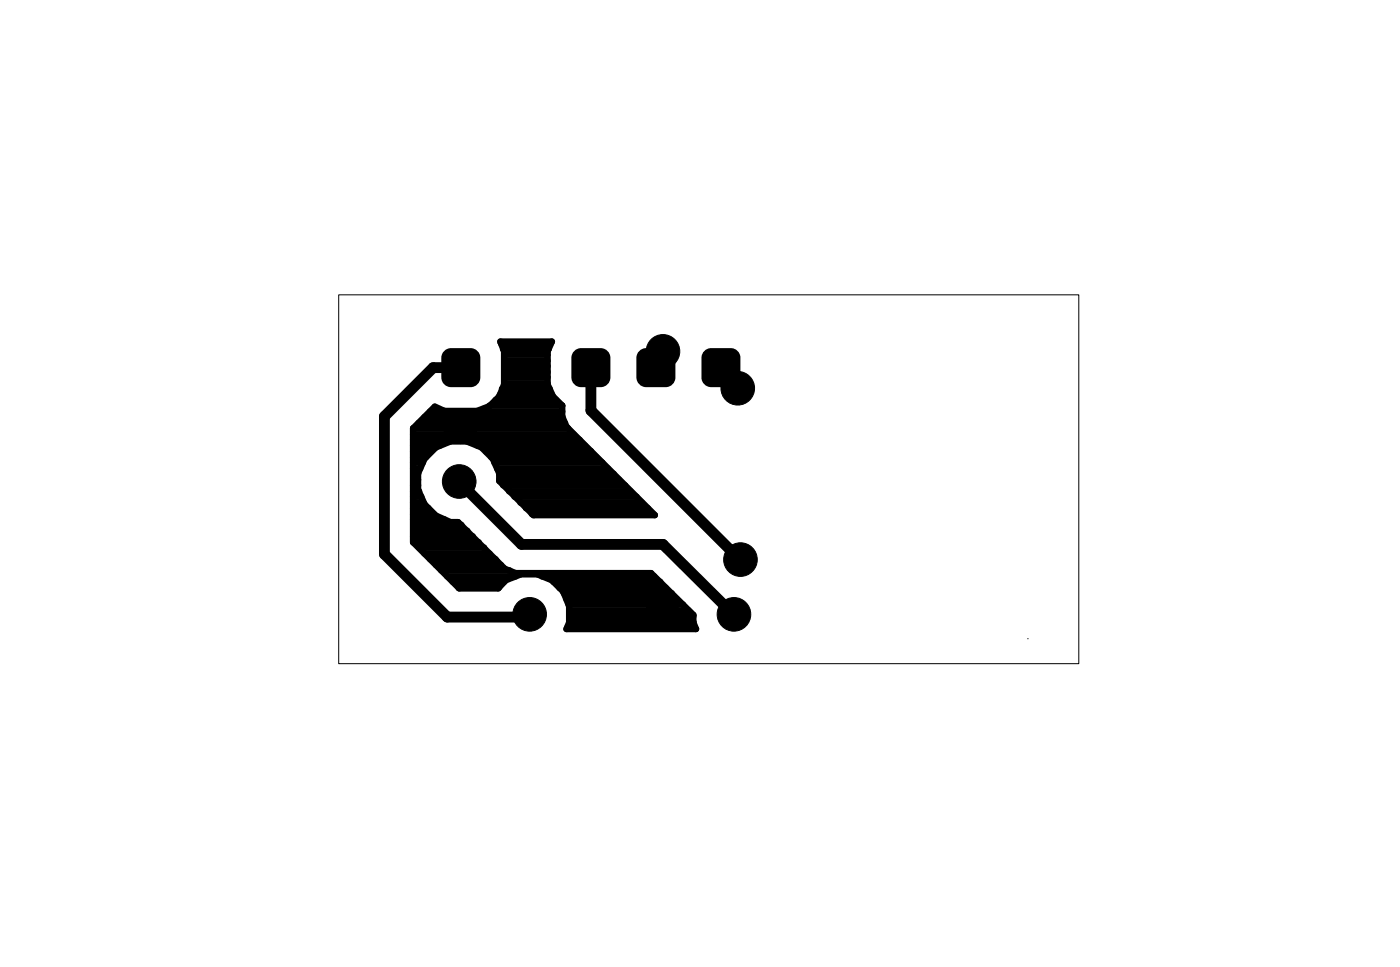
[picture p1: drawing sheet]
<svg xmlns="http://www.w3.org/2000/svg" width="55mm" height="38mm" viewBox="0 0 55 38" stroke-linecap="round" stroke-linejoin="round" font-family="sans-serif">
<!-- layer: Layer 1 -->
<path d="M17.3 13.8l.3-.2h1l.2 .4-.1 .9-.3 .2h-1l-.2-.4zM22.5 13.6h1l.3 .2v.9l-.1 .4h-1l-.3-.2-.1-.9zM24.9 13.8l.3-.2h1l.2 .4-.1 .9-.3 .2h-1l-.1-.4zM27.4 13.8l.4-.2h.9l.2 .4v.9l-.4 .2h-.9l-.2-.4z" fill="#000"/>
<g fill="none" stroke="#000" stroke-width=".25">
<path d="M16.1 18.1h.4M16.1 19.2h.3M16.1 16.7h6.1M16.1 19.8h.6M16.1 19.6h.4M16.1 17h6.3M16.1 18.3h.3M16.1 19.4h.4M16.1 17.8h.5M16.1 17.4h1.1M16.1 16.7v4.5M16.1 17.2h6.5"/>
<path d="M16.1 18.9h.2M16.1 18.7h.2M16.1 18.5h.2M16.1 17.6h.8M16.3 16.5h5.8M16.6 16.3h5.4M16.8 16.1h5.2M18.7 17.4h4.1M19 17.6h4.1M19.1 15.9l-.5 .1h-1.2l-.4-.1-.9 .8M19.1 15.8h2.9M19.2 17.8h4.1"/>
<path d="M19.3 18.1h4.2M19.4 15.6h2.3M19.4 18.3h4.3M19.5 18.5h4.5M19.5 18.7h4.7M19.5 15.4h2.1M19.6 13.4h1.9M19.6 15.2h1.9M19.6 13.6h1.8M19.6 18.9h4.8M19.7 15h1.7M19.7 14.7h1.7"/>
<path d="M19.7 14.5h1.7M19.7 14.3h1.7M19.7 14.1h1.7M19.7 13.8h1.7M19.9 19.2h4.7M20.1 19.4h4.8M20.3 19.6h4.8M20.5 19.8h4.8M22 15.8v.5l.1 .4 3.5 3.4h-4.8l-1.3-1.3a1.59 1.59 0 0 0-1.6-1.6 1.59 1.59 0 0 0-1.6 1.6 1.59 1.59 0 0 0 1.6 1.6l1.8 1.8 .4 .2h5.3l1.7 1.6 .1 .6h-5.1a1.57 1.57 0 0 0-.6-2 1.57 1.57 0 0 0-2 .4h-1.6l-1.8-1.8M22 15.8l-.4-.3-.2-.5v-1.3l.2-.4h-2.1l.2 .4v1.3l-.2 .5-.4 .4M16.1 20.9h2.4M16.1 21.2h2.6"/>
<path d="M16.1 20.1h.8M16.1 20.5h1.9M16.1 20.3h1.3M16.1 20.7h2.2M16.4 21.4h2.5M16.6 21.6h2.5M16.8 21.8h2.6M17 22.1h2.6M17.2 22.3h2.7M17.5 22.5h2.6M17.7 22.7h2M17.9 22.9h1.6"/>
<path d="M20.8 20.1h4.7M21.2 22.5h4.4M21.6 22.7h4.2M21.9 22.9h4.1M22 23.2h4.2M22.1 23.4h4.3M22.2 24.5h4.9M22.2 23.6h4.5M22.2 23.8h4.7M22.2 24.3h4.9M22.2 24h4.9"/>
</g>
<path d="M17.9 18.8l2.5 2.5h5.5l2.7 2.7M18 14.4h-1.1l-1.9 1.9v5.3l2.5 2.5h3.1l.1-.1M23.1 14.4v1.6l5.8 5.8M28.2 14.4l.6 .6v.2" fill="none" stroke="#000" stroke-width=".42"/>
<path d="M25.9 13.7l-.3 .2v.5" fill="none" stroke="#000" stroke-width=".83"/>
<g fill="#000">
<circle cx="17.9" cy="18.8" r=".66"/>
<circle cx="18" cy="16.7" r=".66"/>
<circle cx="25.9" cy="13.7" r=".66"/>
<circle cx="28.8" cy="15.2" r=".66"/>
<circle cx="20.7" cy="24" r=".66"/>
<circle cx="25.9" cy="23.9" r=".66"/>
<circle cx="28.7" cy="24" r=".66"/>
<circle cx="28.9" cy="21.8" r=".66"/>
</g>
<g fill="none" stroke="#000" stroke-width=".04">
<path d="M13.2 11.5h28.9v14.4h-28.9zM40.1 24.9h.1"/>
<circle cx="17.9" cy="18.8" r=".4"/>
<circle cx="17.9" cy="18.8" r=".66"/>
<circle cx="18" cy="16.7" r=".66"/>
<circle cx="18" cy="16.7" r=".4"/>
<circle cx="25.9" cy="13.7" r=".4"/>
<circle cx="25.9" cy="13.7" r=".66"/>
<circle cx="28.8" cy="15.2" r=".4"/>
<circle cx="28.8" cy="15.2" r=".66"/>
<circle cx="20.7" cy="24" r=".4"/>
<circle cx="20.7" cy="24" r=".66"/>
<circle cx="25.9" cy="23.9" r=".4"/>
<circle cx="25.9" cy="23.9" r=".66"/>
<circle cx="28.7" cy="24" r=".4"/>
<circle cx="28.7" cy="24" r=".66"/>
<circle cx="28.9" cy="21.8" r=".4"/>
<circle cx="28.9" cy="21.8" r=".66"/>
</g>
</svg>
